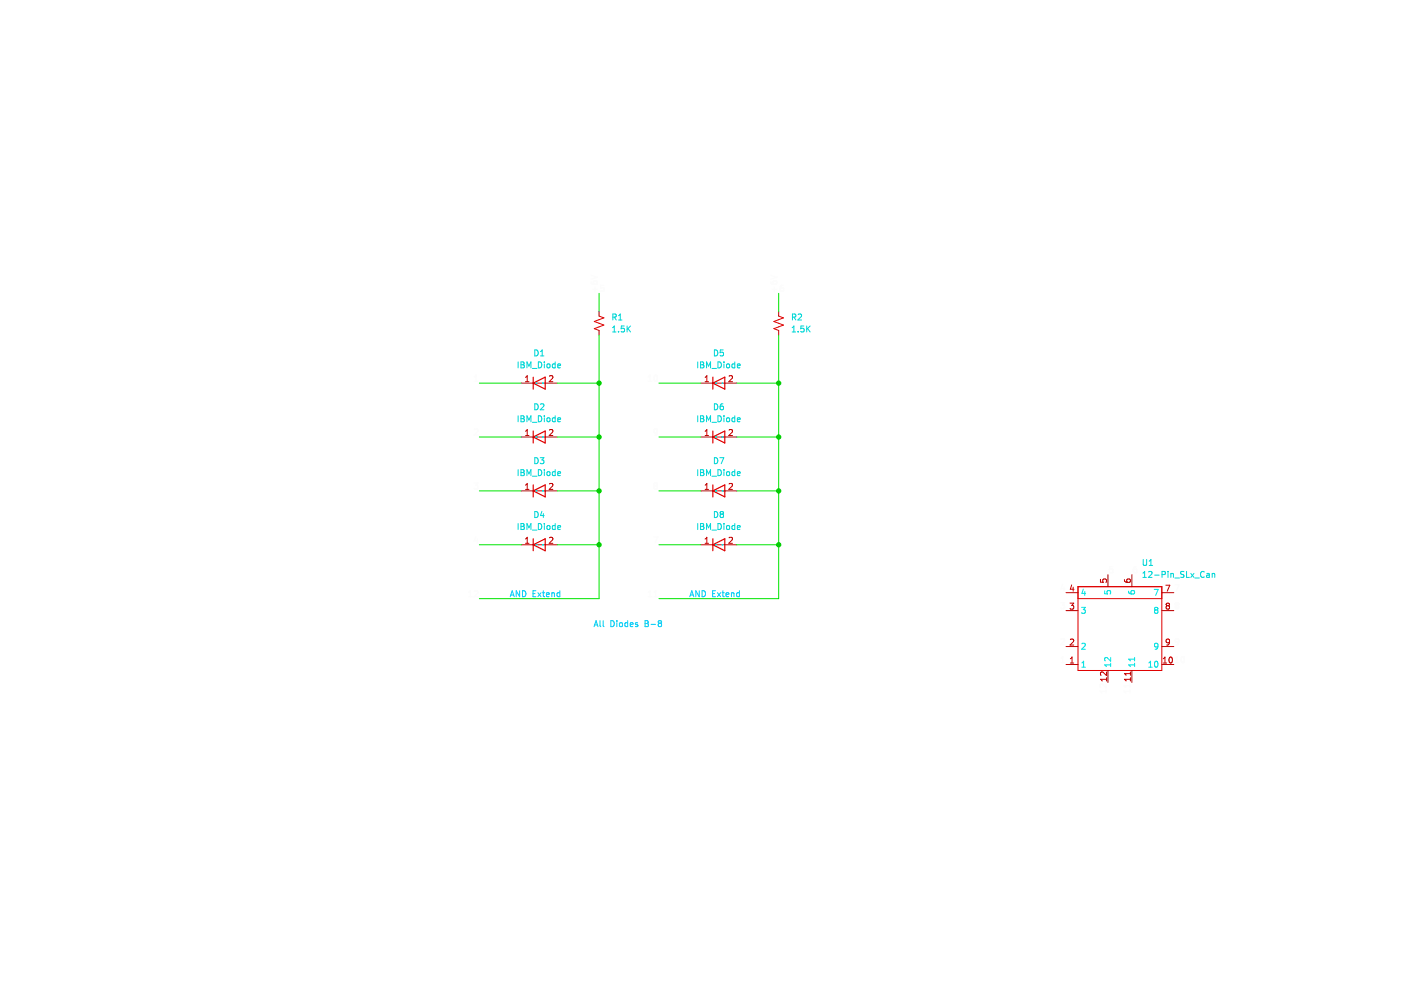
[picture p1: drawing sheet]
<svg xmlns="http://www.w3.org/2000/svg" width="297mm" height="210mm" viewBox="0 0 297 210" stroke-linecap="round" stroke-linejoin="round" font-family="sans-serif">
<path d="M.1 0h297v209.9h-297z" fill-rule="evenodd" fill="#fff" stroke="#fff" stroke-width=".21"/>
<g fill="none" stroke="#df0000" stroke-width=".25">
<path d="M113.1 80v2.5M151.1 80v2.5M113.1 91.4v2.5M113.1 81.2l2.5-1.2v2.5zM113.1 92.7l2.5-1.3v2.5zM151.1 91.4v2.5M151.1 81.2l2.6-1.2v2.5zM151.1 92.7l2.6-1.3v2.5zM113.1 102.8v2.6M113.1 114.2v2.6M113.1 104.1l2.5-1.3v2.6zM113.1 115.5l2.5-1.3v2.6z"/>
<path d="M151.1 102.8v2.6M151.1 114.2v2.6M151.1 104.1l2.6-1.3v2.6zM151.1 115.5l2.6-1.3v2.6z"/>
</g>
<path d="M127 67l1 .4-2 .8 2 .7-2 .8 1 .4M165.1 67l1 .4-2 .8 2 .7-2 .8 1 .4M113.1 81.2h2.5M113.1 92.7h2.5M151.1 81.2h2.6M151.1 92.7h2.6M113.1 115.5h2.5M113.1 104.1h2.5M151.1 115.5h2.6M151.1 104.1h2.6M228.6 124.4h17.7v17.8h-17.7zM228.6 126.9h17.7" fill="none" stroke="#df0000" stroke-width=".21"/>
<g fill="none" stroke="#a50000" stroke-width=".21">
<path d="M127 66v1M127 70.1v1M165.1 66v1M165.1 70.1v1M110.5 81.2h2.6M110.5 92.7h2.6M115.6 81.2h2.5M115.6 92.7h2.5M148.6 81.2h2.5M148.6 92.7h2.5M153.7 81.2h2.5M153.7 92.7h2.5"/>
<path d="M110.5 115.5h2.6M110.5 104.1h2.6M115.6 115.5h2.5M115.6 104.1h2.5M148.6 115.5h2.5M148.6 104.1h2.5M153.7 115.5h2.5M153.7 104.1h2.5M226 137.1h2.6M226 129.5h2.6M226 125.7h2.6M234.9 121.9v2.5"/>
<path d="M240 121.9v2.5M246.3 137.1h2.6M246.3 129.5h2.6M246.3 125.7h2.6M226 140.9h2.6M234.9 142.2v2.5M240 142.2v2.5M246.3 140.9h2.6"/>
</g>
<g fill="none" stroke="#00e7e7" stroke-width=".21">
<path d="M113.6 92.7h.1M113.6 81.2h.1M115 92.7h.1M115 81.2h.1M151.7 81.2h.1M151.7 92.7h.1M153.1 81.2h.1M153.1 92.7h.1M113.6 115.5h.1M113.6 104.1h.1M115 115.5h.1M115 104.1h.1"/>
<path d="M151.7 115.5h.1M151.7 104.1h.1M153.1 115.5h.1M153.1 104.1h.1M229.3 128.8h.8l-.4 .5 .3 .1v.5l-.1 .1-.6-.1M229.4 136.5l.5-.1 .2 .4-.8 .9h.8M229.7 124.9l-.3 .9h.8M230 125.4v.8M234.2 125.3v.6h.6v-.6h.6l.1 .2-.1 .4M235.5 139.4v.8l-.9-.8-.4 .2 .1 .5M239.3 125.3v.4l.3 .2h.7l.3-.2-.2-.4h-.6v.4l.2 .2M240.6 139.4v.7"/>
<path d="M240.6 139.8h-1.3l.4 .3M244.7 125h.9l-.6 1.2M245 129.3l-.2-.2 .2-.3h.3l.2 .2-.2 .3M245 129.3l-.2 .3v.2l.2 .2h.3l.2-.2-.1-.4-.1-.1M245 129.3h.3M245.5 136.9l-.2 .3-.4-.1-.1-.6 .5-.1 .2 .2-.1 .8-.1 .2-.4 .1M229.4 141.5h.7M229.4 140.6l.3-.4v1.3M235.5 141h-1.3l.4 .3M235.5 140.6v.7M240.6 140.6v.7M240.6 141h-1.3l.4 .3"/>
<path d="M243.6 141.5h.7M243.6 140.6l.3-.4v1.3M244.9 140.3l.2-.1a.68 .68 0 0 1 .4 .6 .68 .68 0 0 1-.4 .7l-.3-.5z"/>
</g>
<g fill="none" stroke="#c70000" stroke-width=".21">
<path d="M116.5 79.8l.5-.1 .2 .3-.8 .9h.8M154.6 79.8l.5-.1 .2 .3-.8 .9h.8M111.4 80.9h.7M111.4 92.3h.7M111.4 80l.4-.3v1.2M111.4 91.4l.4-.3v1.2M116.5 91.2l.5-.1 .2 .3-.8 .9h.8M149.5 80.9h.7M149.5 80l.4-.3v1.2M149.5 91.4l.4-.3v1.2M149.5 92.3h.7M154.6 91.2l.5-.1 .2 .3-.8 .9h.8"/>
<path d="M111.4 115.2h.7M111.4 103.8h.7M111.4 102.9l.4-.4v1.3M111.4 114.3l.4-.4v1.3M116.5 114l.5-.1 .2 .4-.8 .9h.8M116.5 102.6l.5-.1 .2 .4-.8 .9h.8M149.5 102.9l.4-.4v1.3M149.5 114.3l.4-.4v1.3M149.5 115.2h.7M149.5 103.8h.7M154.6 102.6l.5-.1 .2 .4-.8 .9h.8M154.6 114l.5-.1 .2 .4-.8 .9h.8"/>
<path d="M226.9 127.9h.8l-.5 .5 .4 .1v.5l-.2 .2-.5-.2M226.9 139.7l.4-.4v1.3M226.9 135.6l.5-.1 .3 .4-.8 .9h.8M227.2 124l-.3 .9h.8M227.5 124.5v.8M233.3 122.8v.6l.6 .1v-.6l.6-.1 .1 .2-.1 .5M238.4 122.9l.1 .3 .2 .2 .7 .1 .3-.3-.2-.4-.6 .1v.3l.2 .3M246.6 139.7l.4-.4v1.3M247.2 124.1h.8l-.5 1.2M247.5 128.4l-.3-.2 .3-.3h.2l.3 .2-.3 .3M247.5 128.4l-.3 .3v.2l.3 .3 .3-.1 .2-.2-.1-.4-.2-.1M247.5 128.4h.2"/>
<path d="M248 139.4l.1-.1a.68 .68 0 0 1 .5 .6 .68 .68 0 0 1-.5 .7l-.3-.5zM248 136l-.3 .3-.3-.1-.1-.6 .4-.1 .3 .2-.1 .8-.2 .2-.3 .1M226.9 140.6h.8M234.6 144h-1.3l.4 .4M234.6 142.5v.7l-.9-.7-.4 .2 .1 .5M234.6 143.7v.7M239.7 142.5v.7M239.7 143.7v.7M239.7 144h-1.3l.4 .4M239.7 142.8h-1.3l.4 .4M246.6 140.6h.8"/>
</g>
<g fill="none" stroke="#00d6d6" stroke-width=".21">
<path d="M113.4 74.2a.64 .64 0 0 1 .7 .6 .64 .64 0 0 1-.7 .7zM114.6 75.5h.7M114.6 74.6l.4-.4v1.3M129.9 67.2h.6l.1-.5-.7-.1v1.2M130.2 67.2l.5 .6M131.1 67.8h.8M131.1 66.9l.4-.3v1.2M151.5 74.2a.64 .64 0 0 1 .7 .6 .64 .64 0 0 1-.7 .7zM153.3 74.2h-.6v.6l.6-.1v.6l-.1 .2-.5-.2M168 67.2h.6l.1-.5-.7-.1v1.2M168.3 67.2l.4 .6M169.2 66.7l.5-.1 .2 .3-.7 .9h.7"/>
<path d="M113.4 85.6a.64 .64 0 0 1 .7 .7 .64 .64 0 0 1-.7 .6zM113.4 97a.64 .64 0 0 1 .7 .7 .64 .64 0 0 1-.7 .6zM114.5 97h.8l-.4 .5 .4 .1v.6l-.2 .1-.6-.1M114.6 85.7l.5-.1 .2 .4-.8 .9h.8M151.5 85.6a.64 .64 0 0 1 .7 .7 .64 .64 0 0 1-.7 .6zM151.5 97a.64 .64 0 0 1 .7 .7 .64 .64 0 0 1-.7 .6zM152.6 97h.9l-.6 1.3M153.3 85.6l-.4 .1-.2 .2v.7l.2 .3 .4-.1v-.6l-.4-.1-.2 .2M113.4 108.5a.64 .64 0 0 1 .7 .6 .64 .64 0 0 1-.7 .6zM114.9 108.4l-.3 .9h.8M115.2 108.9v.8M151.5 108.5a.64 .64 0 0 1 .7 .6 .64 .64 0 0 1-.7 .6z"/>
<path d="M152.9 109l-.2-.2 .2-.3h.3l.2 .2-.2 .3M152.9 109l-.2 .2v.3l.2 .2h.3l.2-.2-.1-.4-.1-.1M152.9 109h.3M242.4 118.6v1l.2 .3h.3l.2-.3v-1M243.7 119.9h.7M243.7 119l.3-.4v1.3"/>
</g>
<g fill="none" stroke="#00d7d7" stroke-width=".21">
<path d="M109.9 76.7v1.3M110.5 76.7h.4l.2 .3-.2 .3 .2 .2 .1 .3-.3 .2h-.4zM110.5 77.3h.4M111.7 78v-1.3l.4 .9 .5-.9v1.3M112.9 78.1h.9M114.1 76.7a.64 .64 0 0 1 .8 .7 .64 .64 0 0 1-.8 .6zM115.4 76.7v.2M115.4 77.2v.8M116 77.3l.2-.1 .4 .1-.1 .6h-.5zM117.7 77.2h-.4l-.2 .2 .1 .5h.5M117.7 76.7v1.3M118.3 77.6l.6-.1-.1-.3h-.4l-.1 .1v.6h.5"/>
<path d="M129.9 70.4h.7M129.9 69.5l.3-.4v1.3M131.1 70.3v.1M132.4 69.1h-.7v.6h.6l.1 .6-.2 .1-.5-.1M133 69.1v1.3M133.1 69.7l.6 .7M133.7 69.1l-.7 .7M147.9 76.7v1.3M148.5 76.7h.5l.2 .3-.2 .3 .2 .2 .1 .3-.3 .2h-.5zM148.5 77.3h.5M149.8 78v-1.3l.4 .9 .4-.9v1.3M151 78.1h.9"/>
<path d="M152.2 76.7a.64 .64 0 0 1 .8 .7 .64 .64 0 0 1-.8 .6zM153.5 76.7v.2M153.5 77.2v.8M154.1 77.3l.2-.1 .3 .1v.6h-.5zM155.8 77.2h-.4l-.2 .2 .1 .5h.5M155.8 76.7v1.3M156.3 77.6l.6-.1v-.3h-.4l-.2 .1 .1 .6h.5M168 70.4h.7M168 69.5l.3-.4v1.3M169.2 70.3v.1M170.4 69.1h-.6v.6h.6v.6l-.1 .1-.5-.1M171 69.1v1.3"/>
<path d="M171.2 69.7l.6 .7M171.8 69.1l-.8 .7M109.9 88.2v1.2M109.9 99.6v1.2M110.5 88.2h.4l.2 .2-.2 .4 .2 .1 .1 .3-.3 .2h-.4zM110.5 88.8h.4M110.5 99.6h.4l.2 .2-.2 .4 .2 .1 .1 .3-.3 .2h-.4zM111.7 89.4v-1.2l.4 .9 .5-.9v1.2M112.9 89.5h.9M114.1 88.2a.64 .64 0 0 1 .8 .6 .64 .64 0 0 1-.8 .6zM114.1 99.6a.64 .64 0 0 1 .8 .6 .64 .64 0 0 1-.8 .6zM115.4 88.2v.1"/>
<path d="M115.4 88.6v.8M115.4 99.6v.1M116 88.7l.2-.1 .4 .1-.1 .7-.5-.1zM117.7 88.6h-.4l-.2 .2 .1 .6h.5M117.7 88.2v1.2M117.7 99.6v1.2M118.3 89l.6-.1-.1-.3h-.4l-.1 .2v.6h.5M147.9 88.2v1.2M147.9 99.6v1.2M148.5 88.2h.5l.2 .2-.2 .4 .2 .1 .1 .3-.3 .2h-.5zM148.5 99.6h.5l.2 .2-.2 .4 .2 .1 .1 .3-.3 .2h-.5zM148.5 88.8h.5"/>
<path d="M149.8 89.4v-1.2l.4 .9 .4-.9v1.2M151 89.5h.9M152.2 88.2a.64 .64 0 0 1 .8 .6 .64 .64 0 0 1-.8 .6zM152.2 99.6a.64 .64 0 0 1 .8 .6 .64 .64 0 0 1-.8 .6zM153.5 88.2v.1M153.5 88.6v.8M153.5 99.6v.1M154.1 88.7l.2-.1 .3 .1v.7l-.5-.1zM155.8 88.2v1.2M155.8 99.6v1.2M155.8 88.6h-.4l-.2 .2 .1 .6h.5M156.3 89l.6-.1v-.3h-.4l-.2 .2 .1 .6h.5"/>
<path d="M109.9 111v1.3M110.5 111h.4l.2 .2-.2 .4 .2 .1 .1 .3-.3 .3h-.4zM110.5 111.6h.4M110.5 100.2h.4M111.7 100.8v-1.2l.4 .9 .5-.9v1.2M111.7 112.3v-1.3l.4 .9 .5-.9v1.3M112.9 112.4h.9M112.9 101h.9M114.1 111a.64 .64 0 0 1 .8 .6 .64 .64 0 0 1-.8 .7zM115.4 111v.1M115.4 100v.8M115.4 111.4v.9"/>
<path d="M116 111.5l.2-.1 .4 .1-.1 .7h-.5zM116 100.1l.2-.1 .4 .1-.1 .7-.5-.1zM117.7 111.5l-.4-.1-.2 .3 .1 .5h.5M117.7 100.1l-.4-.1-.2 .2 .1 .6h.5M117.7 111v1.3M118.3 111.8l.6-.1-.1-.2-.4-.1-.1 .2v.6h.5M118.3 100.4l.6-.1-.1-.2-.4-.1-.1 .2v.6h.5M147.9 111v1.3M148.5 111h.5l.2 .2-.2 .4 .2 .1 .1 .3-.3 .3h-.5zM148.5 111.6h.5M148.5 100.2h.5M149.8 100.8v-1.2l.4 .9 .4-.9v1.2"/>
<path d="M149.8 112.3v-1.3l.4 .9 .4-.9v1.3M151 112.4h.9M151 101h.9M152.2 111a.64 .64 0 0 1 .8 .6 .64 .64 0 0 1-.8 .7zM153.5 100v.8M153.5 111v.1M153.5 111.4v.9M154.1 100.1l.2-.1 .3 .1v.7l-.5-.1zM154.1 111.5l.2-.1 .3 .1v.7h-.5zM155.8 111v1.3M155.8 100.1l-.4-.1-.2 .2 .1 .6h.5M155.8 111.5l-.4-.1-.2 .3 .1 .5h.5"/>
<path d="M156.3 100.4l.6-.1v-.2l-.4-.1-.2 .2 .1 .6h.5M156.3 111.8l.6-.1v-.2l-.4-.1-.2 .2 .1 .6h.5M242.3 122.4h.7M242.3 121.5l.4-.3v1.2M243.5 121.3l.5-.1 .3 .3-.8 .9h.8M244.8 121.9h1M246.4 121.8h.6v-.5l-.6-.1v1.2M247.6 121.2v.1M247.6 121.6v.8M248.2 121.6v.8M248.2 121.7l.5-.1 .1 .8M249.1 122.5h1"/>
<path d="M251 121.2l-.6 .1v.3l.5 .3 .1 .3-.2 .2h-.5M251.6 121.2v1.2h.6M252.5 121.6l.6 .8M253.1 121.6l-.6 .8M253.3 122.5h1M255.3 121.3a.56 .56 0 0 0-.8 .5 .56 .56 0 0 0 .8 .5M255.9 121.6h.4l.1 .8M256.4 121.9l-.6 .2 .2 .3h.4M257 121.7l.5-.1 .1 .8M257 121.6v.8"/>
</g>
<g fill="none" stroke="#fcfcfc" stroke-width=".21">
<path d="M125.3 59.7l.1 .4 .2 .1 .8 .1 .2-.2-.1-.5-.6 .1-.1 .4 .3 .2M125.3 58.4l1.3 .4-1.3 .4M163.4 59.7l.1 .4 .2 .1 .7 .1 .3-.2-.1-.5-.6 .1-.1 .4 .2 .2M163.4 58.4l1.3 .4-1.3 .4M100.6 79.9l.3-.3v1.2M125.6 61.3h1M126.1 60.8v1M128 60.5h-.6l-.1 .6h.6l.1 .6-.2 .1-.5-.1M137.5 79.9l.3-.3v1.2M138.8 79.7l.2-.1a.68 .68 0 0 1 .4 .6 .68 .68 0 0 1-.4 .6l-.3-.5zM163.7 61.3h1M164.2 60.8v1"/>
<path d="M166 60.5l-.3 .1-.2 .2-.1 .7 .3 .3 .4-.1-.1-.6-.3-.1-.3 .2M100.6 91.1l.5-.1 .2 .3-.8 .9h.8M100.6 80.8h.7M137.5 80.8h.7M139.4 91.5l-.3 .3-.3-.1-.1-.6 .4-.1 .3 .2-.1 .7-.2 .3h-.3M100.5 102.4h.8l-.4 .5 .3 .1v.6l-.1 .1-.6-.1M100.9 113.8l-.3 .9h.8M101.2 114.2v.9M138.6 113.8h.8l-.5 1.3M138.9 102.9l-.2-.2 .2-.3h.2l.3 .2-.3 .3M138.9 102.9l-.2 .3v.2l.2 .3h.2l.3-.3-.1-.3-.2-.2M138.9 102.9h.2"/>
<path d="M99.4 126.5h.7M99.4 125.6l.3-.4v1.3M100.6 125.4l.5-.2 .2 .4-.8 .9h.8M137.5 126.5h.7M137.5 125.6l.3-.4v1.3M138.7 126.5h.7M138.7 125.6l.3-.4v1.3M224.9 127.8h.8l-.4 .5 .3 .1v.5l-.1 .2-.6-.2M225 135.5l.5-.1 .2 .4-.8 .9h.8M225 139.6l.3-.4v1.3M225.3 123.9l-.3 .9h.8M225.6 124.4v.8"/>
<path d="M235.9 120.2h-.6l-.1 .6 .6-.1 .1 .6-.2 .1-.5-.1M240.9 120.2h-.4l-.1 .3-.1 .7 .2 .2 .5-.1-.1-.6h-.4l-.2 .2M249.1 124h.9l-.6 1.2M249.2 139.6l.4-.4v1.3M249.4 128.3l-.2-.2 .2-.3h.3l.2 .2-.2 .3M249.4 128.3l-.2 .3v.3l.2 .2h.3l.2-.3v-.2l-.2-.3M249.4 128.3h.3M249.9 135.9l-.2 .3-.4-.1-.1-.6 .5-.1 .2 .2v.8l-.2 .2-.4 .1M250.5 139.3l.2-.1a.68 .68 0 0 1 .4 .6 .68 .68 0 0 1-.4 .7l-.3-.5zM225 140.5h.7M234.5 146.6h-1.3l.4 .4M234.5 145v.8l-.9-.8-.4 .3 .1 .4"/>
<path d="M234.5 146.2v.8M239.6 145v.7M239.6 146.2v.8M239.6 146.6h-1.3l.4 .4M239.6 145.4h-1.3l.4 .3M249.2 140.5h.7"/>
</g>
<g fill="none" stroke="#00c8ff" stroke-width=".21">
<path d="M108.2 126.5l.4-1.3 .4 1.3M108.3 126.2h.6M110.2 125.2v1.3l-.8-1.3v1.3M110.8 125.2a.64 .64 0 0 1 .7 .7 .64 .64 0 0 1-.7 .6zM113 125.9h.4M113.6 125.2h-.6v1.3h.6M114 125.7l.7 .8M114.7 125.7l-.7 .8M115 125.7h.5M115.2 125.2v1.1l.3 .2M115.9 126.1l.6-.1-.1-.3h-.4l-.1 .2v.6h.5M117 125.8l.5-.1v.8"/>
<path d="M117 125.7v.8M118.7 125.7h-.4l-.2 .2 .1 .6h.5M118.7 125.2v1.3M125.9 132.9l.5-1.3 .4 1.3M126.1 132.5h.6M127.2 131.6v1.1l.2 .2M127.9 131.6v1.1l.2 .2M129.5 131.6a.64 .64 0 0 1 .7 .6 .64 .64 0 0 1-.7 .7zM130.8 131.6v.1M130.8 132v.9M131.4 132.1l.3-.1 .3 .3v.3l-.3 .3-.4-.3zM133.1 132.1l-.4-.1-.2 .3 .1 .5h.5"/>
<path d="M133.1 131.6v1.3M133.6 132.4l.6-.1v-.2l-.4-.1-.2 .2 .1 .6h.5M135.2 132.1l-.3-.1-.2 .2 .1 .2 .4 .1v.3h-.5M136.8 131.6h.4l.2 .2-.2 .4 .2 .1 .1 .3-.2 .3h-.5zM136.8 132.2h.4M138 132.4h1M139.8 132.1l-.3-.2 .3-.3h.2l.3 .2-.3 .3M139.8 132.1l-.3 .3v.2l.3 .3h.2l.3-.3v-.2l-.3-.3M139.8 132.1h.2M146.3 126.5l.4-1.3 .4 1.3M146.4 126.2h.6M148.3 125.2v1.3l-.8-1.3v1.3"/>
<path d="M148.9 125.2a.64 .64 0 0 1 .7 .7 .64 .64 0 0 1-.7 .6zM151.1 125.9h.4M151.7 125.2h-.6v1.3h.6M152.1 125.7l.7 .8M152.8 125.7l-.7 .8M153.1 125.7h.5M153.3 125.2v1.1l.3 .2M153.9 126.1l.6-.1v-.3h-.4l-.2 .2 .1 .6h.5M155.1 125.8l.5-.1v.8M155.1 125.7v.8M156.8 125.7h-.4l-.2 .2 .1 .6h.5M156.8 125.2v1.3"/>
</g>
<g fill="none" stroke="#00e600" stroke-width=".21">
<path d="M127 71.1v55.8h-25.4M127 62.2v3.8M165.1 62.2v3.8M165.1 71.1v55.8h-25.4M101.6 92.7h8.9M101.6 81.2h8.9M118.1 92.7h8.9M118.1 81.2h8.9M139.7 92.7h8.9M139.7 81.2h8.9M156.2 92.7h8.9M156.2 81.2h8.9"/>
<path d="M101.6 115.5h8.9M101.6 104.1h8.9M118.1 115.5h8.9M118.1 104.1h8.9M139.7 115.5h8.9M139.7 104.1h8.9M156.2 115.5h8.9M156.2 104.1h8.9"/>
</g>
<g fill="#00c900" stroke="#00c900" stroke-width=".21">
<circle cx="127" cy="115.5" r=".46"/>
<circle cx="127" cy="104.1" r=".46"/>
<circle cx="127" cy="81.2" r=".46"/>
<circle cx="127" cy="92.7" r=".46"/>
<circle cx="165.1" cy="81.2" r=".46"/>
<circle cx="165.1" cy="92.7" r=".46"/>
<circle cx="165.1" cy="115.5" r=".46"/>
<circle cx="165.1" cy="104.1" r=".46"/>
</g>
</svg>
